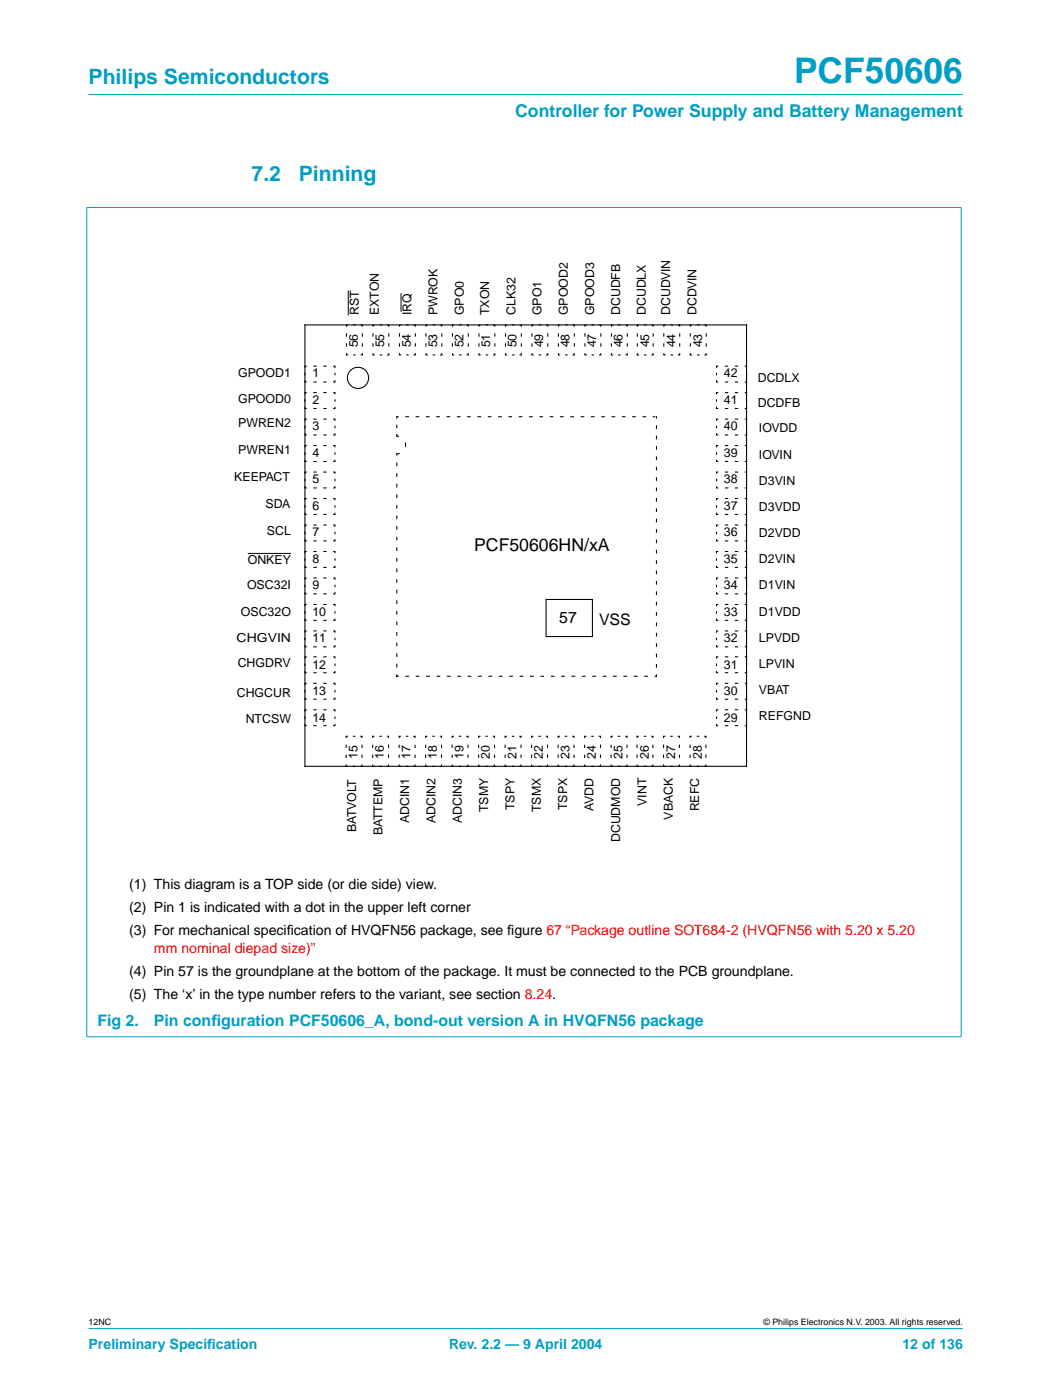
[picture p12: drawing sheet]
<svg xmlns="http://www.w3.org/2000/svg" width="210mm" height="280mm" viewBox="0 0 210 280" stroke-linecap="round" stroke-linejoin="round" font-family="sans-serif">
<defs><g id="words">
<text font-size="7.1" fill="#009ec4" x="158.6" y="16.5">PCF50606</text>
<g font-size="4.2" fill="#009ec4">
<text x="17.7" y="16.8">Philips Semiconductors</text>
<text x="50.3" y="36.2">7.2</text>
<text x="59.7" y="36.2">Pinning</text>
</g>
<text font-size="3.5" fill="#009ec4" x="102.9" y="23.4">Controller for Power Supply and Battery Management</text>
<text font-size="3.5" x="94.7" y="110.1">PCF50606HN/xA</text>
<g font-size="3.2">
<text x="111.7" y="124.6">57</text>
<text x="119.6" y="124.8">VSS</text>
</g>
<g font-size="3.2" fill="#009ec4">
<text x="19.5" y="205.1">Fig 2.</text>
<text x="30.7" y="205.1">Pin conf</text>
<text x="42.2" y="205.1">iguration PCF50606_A, bond-out version A in HVQFN56 package</text>
</g>
<g font-size="2.8">
<text x="25.8" y="177.7">(1) This diagram is a TOP side (or die side) view.</text>
<text x="25.8" y="182.2">(2) Pin 1 is indicated with a dot in the upper left corner</text>
<text x="25.8" y="186.8">(3) For mechanical specif</text>
<text x="57.3" y="186.8">ication of HVQFN56 package, see f</text>
<text x="101.3" y="186.8">igure 67 “Package outline SOT684-2 (HVQFN56 with 5.20 x 5.20</text>
<text x="25.8" y="194.9">(4) Pin 57 is the groundplane at the bottom of the package. It must be connected to the PCB groundplane.</text>
<text x="25.8" y="199.5">(5) The ‘x’ in the type number refers to the variant, see section 8.24.</text>
</g>
<text font-size="2.8" fill="#f00" x="30.7" y="190.4">mm nominal diepad size)”</text>
<g font-size="2.8" fill="#009ec4">
<text x="17.7" y="269.5">Preliminary Specif</text>
<text x="41.4" y="269.5">ication</text>
<text x="89.7" y="269.5">Rev. 2.2 — 9 April 2004</text>
<text x="180.2" y="269.5">12 of 136</text>
</g>
<g font-size="2.5">
<text x="71.6" y="63" transform="rotate(-90 71.6 63)">RST</text>
<text x="75.6" y="62.9" transform="rotate(-90 75.6 62.9)">EXTON</text>
<text x="82.2" y="63" transform="rotate(-90 82.2 63)">IRQ</text>
<text x="87.4" y="63" transform="rotate(-90 87.4 63)">PWROK</text>
<text x="92.6" y="63" transform="rotate(-90 92.6 63)">GPO0</text>
<text x="97.7" y="63" transform="rotate(-90 97.7 63)">TXON</text>
<text x="102.9" y="63" transform="rotate(-90 102.9 63)">CLK32</text>
<text x="108.2" y="63" transform="rotate(-90 108.2 63)">GPO1</text>
<text x="113.4" y="63" transform="rotate(-90 113.4 63)">GPOOD2</text>
<text x="118.6" y="63" transform="rotate(-90 118.6 63)">GPOOD3</text>
<text x="123.9" y="63" transform="rotate(-90 123.9 63)">DCUDFB</text>
<text x="129" y="63" transform="rotate(-90 129 63)">DCUDLX</text>
<text x="133.9" y="63" transform="rotate(-90 133.9 63)">DCUDVIN</text>
<text x="139.1" y="63" transform="rotate(-90 139.1 63)">DCDVIN</text>
<text x="71.4" y="69.4" transform="rotate(-90 71.4 69.4)">56</text>
<text x="76.7" y="69.4" transform="rotate(-90 76.7 69.4)">55</text>
<text x="82" y="69.4" transform="rotate(-90 82 69.4)">54</text>
<text x="87.3" y="69.4" transform="rotate(-90 87.3 69.4)">53</text>
<text x="92.6" y="69.4" transform="rotate(-90 92.6 69.4)">52</text>
<text x="97.9" y="69.4" transform="rotate(-90 97.9 69.4)">51</text>
<text x="103.2" y="69.4" transform="rotate(-90 103.2 69.4)">50</text>
<text x="108.5" y="69.4" transform="rotate(-90 108.5 69.4)">49</text>
<text x="113.8" y="69.4" transform="rotate(-90 113.8 69.4)">48</text>
<text x="119.1" y="69.4" transform="rotate(-90 119.1 69.4)">47</text>
<text x="124.4" y="69.4" transform="rotate(-90 124.4 69.4)">46</text>
<text x="129.6" y="69.4" transform="rotate(-90 129.6 69.4)">45</text>
<text x="134.9" y="69.4" transform="rotate(-90 134.9 69.4)">44</text>
<text x="140.2" y="69.4" transform="rotate(-90 140.2 69.4)">43</text>
<text x="47.6" y="75.3">GPOOD1</text>
<text x="62.4" y="75.4">1</text>
<text x="144.6" y="75.4">42</text>
<text x="151.3" y="76.3">DCDLX</text>
<text x="47.6" y="80.6">GPOOD0</text>
<text x="62.4" y="80.7">2</text>
<text x="144.6" y="80.7">41</text>
<text x="151.3" y="81.2">DCDFB</text>
<text x="47.6" y="85.3">PWREN2</text>
<text x="62.4" y="86">3</text>
<text x="144.6" y="86">40</text>
<text x="151.6" y="86.4">IOVDD</text>
<text x="47.6" y="90.7">PWREN1</text>
<text x="62.4" y="91.3">4</text>
<text x="144.6" y="91.3">39</text>
<text x="151.6" y="91.6">IOVIN</text>
<text x="46.8" y="96.1">KEEPACT</text>
<text x="53" y="101.5">SDA</text>
<text x="62.4" y="96.6">5</text>
<text x="62.4" y="101.9">6</text>
<text x="144.6" y="96.6">38</text>
<text x="144.6" y="101.9">37</text>
<text x="151.6" y="96.9">D3VIN</text>
<text x="53.3" y="106.9">SCL</text>
<text x="62.4" y="107.2">7</text>
<text x="144.6" y="107.2">36</text>
<text x="151.6" y="102.1">D3VDD</text>
<text x="151.6" y="107.3">D2VDD</text>
<text x="49.5" y="112.7">ONKEY</text>
<text x="62.4" y="112.4">8</text>
<text x="144.6" y="112.4">35</text>
<text x="151.6" y="112.6">D2VIN</text>
<text x="49.3" y="117.7">OSC32I</text>
<text x="62.4" y="117.7">9</text>
<text x="144.6" y="117.7">34</text>
<text x="151.6" y="117.8">D1VIN</text>
<text x="48.1" y="123.1">OSC32O</text>
<text x="62.4" y="123">10</text>
<text x="144.6" y="123">33</text>
<text x="151.6" y="123">D1VDD</text>
<text x="47.3" y="128.4">CHGVIN</text>
<text x="62.4" y="128.3">11</text>
<text x="144.6" y="128.3">32</text>
<text x="151.6" y="128.3">LPVDD</text>
<text x="47.5" y="133.3">CHGDRV</text>
<text x="62.4" y="133.6">12</text>
<text x="144.6" y="133.6">31</text>
<text x="151.6" y="133.5">LPVIN</text>
<text x="47.3" y="139.4">CHGCUR</text>
<text x="62.4" y="138.9">13</text>
<text x="144.6" y="138.9">30</text>
<text x="151.6" y="138.7">VBAT</text>
<text x="151.6" y="143.9">REFGND</text>
<text x="49.1" y="144.5">NTCSW</text>
<text x="62.4" y="144.2">14</text>
<text x="144.6" y="144.2">29</text>
<text x="71.4" y="151.6" transform="rotate(-90 71.4 151.6)">15</text>
<text x="76.7" y="151.6" transform="rotate(-90 76.7 151.6)">16</text>
<text x="82" y="151.6" transform="rotate(-90 82 151.6)">17</text>
<text x="87.2" y="151.6" transform="rotate(-90 87.2 151.6)">18</text>
<text x="92.5" y="151.6" transform="rotate(-90 92.5 151.6)">19</text>
<text x="97.8" y="151.6" transform="rotate(-90 97.8 151.6)">20</text>
<text x="103.1" y="151.6" transform="rotate(-90 103.1 151.6)">21</text>
<text x="108.4" y="151.6" transform="rotate(-90 108.4 151.6)">22</text>
<text x="113.7" y="151.6" transform="rotate(-90 113.7 151.6)">23</text>
<text x="119" y="151.6" transform="rotate(-90 119 151.6)">24</text>
<text x="124.3" y="151.6" transform="rotate(-90 124.3 151.6)">25</text>
<text x="129.6" y="151.6" transform="rotate(-90 129.6 151.6)">26</text>
<text x="134.9" y="151.6" transform="rotate(-90 134.9 151.6)">27</text>
<text x="140.2" y="151.6" transform="rotate(-90 140.2 151.6)">28</text>
<text x="102.8" y="161.9" transform="rotate(-90 102.8 161.9)">TSPY</text>
<text x="113.3" y="161.9" transform="rotate(-90 113.3 161.9)">TSPX</text>
<text x="129.1" y="161.1" transform="rotate(-90 129.1 161.1)">VINT</text>
<text x="71.2" y="166.3" transform="rotate(-90 71.2 166.3)">BATVOLT</text>
<text x="76.4" y="166.9" transform="rotate(-90 76.4 166.9)">BATTEMP</text>
<text x="81.7" y="164.5" transform="rotate(-90 81.7 164.5)">ADCIN1</text>
<text x="87" y="164.5" transform="rotate(-90 87 164.5)">ADCIN2</text>
<text x="92.2" y="164.5" transform="rotate(-90 92.2 164.5)">ADCIN3</text>
<text x="97.5" y="162.3" transform="rotate(-90 97.5 162.3)">TSMY</text>
<text x="108" y="162.3" transform="rotate(-90 108 162.3)">TSMX</text>
<text x="118.6" y="162.1" transform="rotate(-90 118.6 162.1)">AVDD</text>
<text x="134.4" y="163.8" transform="rotate(-90 134.4 163.8)">VBACK</text>
<text x="139.6" y="162.2" transform="rotate(-90 139.6 162.2)">REFC</text>
<text x="123.8" y="168.3" transform="rotate(-90 123.8 168.3)">DCUDMOD</text>
</g>
<g font-size="1.8">
<text x="17.7" y="264.8">12NC</text>
<text x="152.5" y="264.8">© Philips Electronics N.V. 2003. All rights reserved.</text>
</g>
</g></defs>
<g fill="#009ec4" stroke="#009ec4" stroke-width=".2">
<path d="M17.7 18.9h174.6z"/>
<path d="M17.7 265.5h174.6z"/>
<path d="M17.3 41.5v165.6z"/>
<path d="M192 41.5v165.6z"/>
<path d="M17.3 41.5h174.7z"/>
<path d="M17.3 207.2h174.7z"/>
</g>
<path d="M69.6 58v5M80.1 58.6v3.7M49.5 110.6h8.6" fill="none" stroke="#000" stroke-width=".2"/>
<path d="M109.1 119.8h9.2v7.4h-9.2z" fill="none" stroke="#000" stroke-width=".21"/>
<path d="M106.2 64.9h3.2v6h-3.2z" fill-rule="evenodd" fill="#fff"/>
<path d="M106.2 70.6v.3h.4M106.6 64.9h-.4v.4M109.1 64.9h.3v.4M109.4 70.6v.3h-.3" fill="none" stroke="#000" stroke-width=".21"/>
<path d="M106.6 70.9h2.5M109.1 64.9h-2.5" fill="none" stroke="#000" stroke-width=".21" stroke-dasharray=".5 1" stroke-dashoffset=".5" stroke-linecap="butt"/>
<path d="M106.2 65.3v5.3M109.4 70.6v-5.3" fill="none" stroke="#000" stroke-width=".21" stroke-dasharray=".7 1.3" stroke-dashoffset=".7" stroke-linecap="butt"/>
<path d="M100.9 64.9h3.2v6h-3.2z" fill-rule="evenodd" fill="#fff"/>
<path d="M100.9 70.6v.3h.4M101.3 64.9h-.4v.4M103.8 64.9h.3v.4M104.1 70.6v.3h-.3" fill="none" stroke="#000" stroke-width=".21"/>
<path d="M101.3 70.9h2.5M103.8 64.9h-2.5" fill="none" stroke="#000" stroke-width=".21" stroke-dasharray=".5 1" stroke-dashoffset=".5" stroke-linecap="butt"/>
<path d="M100.9 65.3v5.3M104.1 70.6v-5.3" fill="none" stroke="#000" stroke-width=".21" stroke-dasharray=".7 1.3" stroke-dashoffset=".7" stroke-linecap="butt"/>
<path d="M95.7 64.9h3.1v6h-3.1z" fill-rule="evenodd" fill="#fff"/>
<path d="M95.7 70.6v.3h.3M96 64.9h-.3v.4M98.5 64.9h.3v.4M98.8 70.6v.3h-.3" fill="none" stroke="#000" stroke-width=".21"/>
<path d="M96 70.9h2.5M98.5 64.9h-2.5" fill="none" stroke="#000" stroke-width=".21" stroke-dasharray=".5 1" stroke-dashoffset=".5" stroke-linecap="butt"/>
<path d="M95.7 65.3v5.3M98.8 70.6v-5.3" fill="none" stroke="#000" stroke-width=".21" stroke-dasharray=".7 1.3" stroke-dashoffset=".7" stroke-linecap="butt"/>
<path d="M90.4 64.9h3.1v6h-3.1z" fill-rule="evenodd" fill="#fff"/>
<path d="M90.4 70.6v.3h.3M90.7 64.9h-.3v.4M93.2 64.9h.3v.4M93.5 70.6v.3h-.3" fill="none" stroke="#000" stroke-width=".21"/>
<path d="M90.7 70.9h2.5M93.2 64.9h-2.5" fill="none" stroke="#000" stroke-width=".21" stroke-dasharray=".5 1" stroke-dashoffset=".5" stroke-linecap="butt"/>
<path d="M90.4 65.3v5.3M93.5 70.6v-5.3" fill="none" stroke="#000" stroke-width=".21" stroke-dasharray=".7 1.3" stroke-dashoffset=".7" stroke-linecap="butt"/>
<path d="M85.1 64.9h3.1v6h-3.1z" fill-rule="evenodd" fill="#fff"/>
<path d="M85.1 70.6v.3h.3M85.4 64.9h-.3v.4M87.9 64.9h.3v.4M88.2 70.6v.3h-.3" fill="none" stroke="#000" stroke-width=".21"/>
<path d="M85.4 70.9h2.5M87.9 64.9h-2.5" fill="none" stroke="#000" stroke-width=".21" stroke-dasharray=".5 1" stroke-dashoffset=".5" stroke-linecap="butt"/>
<path d="M85.1 65.3v5.3M88.2 70.6v-5.3" fill="none" stroke="#000" stroke-width=".21" stroke-dasharray=".7 1.3" stroke-dashoffset=".7" stroke-linecap="butt"/>
<path d="M79.8 64.9h3.2v6h-3.2z" fill-rule="evenodd" fill="#fff"/>
<path d="M79.8 70.6v.3h.3M80.1 64.9h-.3v.4M82.6 64.9h.4v.4M83 70.6v.3h-.4" fill="none" stroke="#000" stroke-width=".21"/>
<path d="M80.1 70.9h2.5M82.6 64.9h-2.5" fill="none" stroke="#000" stroke-width=".21" stroke-dasharray=".5 1" stroke-dashoffset=".5" stroke-linecap="butt"/>
<path d="M79.8 65.3v5.3M83 70.6v-5.3" fill="none" stroke="#000" stroke-width=".21" stroke-dasharray=".7 1.3" stroke-dashoffset=".7" stroke-linecap="butt"/>
<path d="M74.5 64.9h3.2v6h-3.2z" fill-rule="evenodd" fill="#fff"/>
<path d="M74.5 70.6v.3h.3M74.8 64.9h-.3v.4M77.3 64.9h.4v.4M77.7 70.6v.3h-.4" fill="none" stroke="#000" stroke-width=".21"/>
<path d="M74.8 70.9h2.5M77.3 64.9h-2.5" fill="none" stroke="#000" stroke-width=".21" stroke-dasharray=".5 1" stroke-dashoffset=".5" stroke-linecap="butt"/>
<path d="M74.5 65.3v5.3M77.7 70.6v-5.3" fill="none" stroke="#000" stroke-width=".21" stroke-dasharray=".7 1.3" stroke-dashoffset=".7" stroke-linecap="butt"/>
<path d="M69.2 64.9h3.2v6h-3.2z" fill-rule="evenodd" fill="#fff"/>
<path d="M69.2 70.6v.3h.3M69.5 64.9h-.3v.4M72 64.9h.4v.4M72.4 70.6v.3h-.4" fill="none" stroke="#000" stroke-width=".21"/>
<path d="M69.5 70.9h2.5M72 64.9h-2.5" fill="none" stroke="#000" stroke-width=".21" stroke-dasharray=".5 1" stroke-dashoffset=".5" stroke-linecap="butt"/>
<path d="M69.2 65.3v5.3M72.4 70.6v-5.3" fill="none" stroke="#000" stroke-width=".21" stroke-dasharray=".7 1.3" stroke-dashoffset=".7" stroke-linecap="butt"/>
<path d="M137.9 64.9h3.1v6h-3.1z" fill-rule="evenodd" fill="#fff"/>
<path d="M137.9 70.6v.3h.3M138.2 64.9h-.3v.4M140.7 64.9h.3v.4M141 70.6v.3h-.3" fill="none" stroke="#000" stroke-width=".21"/>
<path d="M138.2 70.9h2.5M140.7 64.9h-2.5" fill="none" stroke="#000" stroke-width=".21" stroke-dasharray=".5 1" stroke-dashoffset=".5" stroke-linecap="butt"/>
<path d="M137.9 65.3v5.3M141 70.6v-5.3" fill="none" stroke="#000" stroke-width=".21" stroke-dasharray=".7 1.3" stroke-dashoffset=".7" stroke-linecap="butt"/>
<path d="M132.6 64.9h3.1v6h-3.1z" fill-rule="evenodd" fill="#fff"/>
<path d="M132.6 70.6v.3h.3M132.9 64.9h-.3v.4M135.4 64.9h.3v.4M135.7 70.6v.3h-.3" fill="none" stroke="#000" stroke-width=".21"/>
<path d="M132.9 70.9h2.5M135.4 64.9h-2.5" fill="none" stroke="#000" stroke-width=".21" stroke-dasharray=".5 1" stroke-dashoffset=".5" stroke-linecap="butt"/>
<path d="M132.6 65.3v5.3M135.7 70.6v-5.3" fill="none" stroke="#000" stroke-width=".21" stroke-dasharray=".7 1.3" stroke-dashoffset=".7" stroke-linecap="butt"/>
<path d="M127.3 64.9h3.2v6h-3.2z" fill-rule="evenodd" fill="#fff"/>
<path d="M127.3 70.6v.3h.3M127.6 64.9h-.3v.4M130.1 64.9h.4v.4M130.5 70.6v.3h-.4" fill="none" stroke="#000" stroke-width=".21"/>
<path d="M127.6 70.9h2.5M130.1 64.9h-2.5" fill="none" stroke="#000" stroke-width=".21" stroke-dasharray=".5 1" stroke-dashoffset=".5" stroke-linecap="butt"/>
<path d="M127.3 65.3v5.3M130.5 70.6v-5.3" fill="none" stroke="#000" stroke-width=".21" stroke-dasharray=".7 1.3" stroke-dashoffset=".7" stroke-linecap="butt"/>
<path d="M122.1 64.9h3.2v6h-3.2z" fill-rule="evenodd" fill="#fff"/>
<path d="M122.1 70.6v.3h.4M122.5 64.9h-.4v.4M124.9 64.9h.4v.4M125.3 70.6v.3h-.4" fill="none" stroke="#000" stroke-width=".21"/>
<path d="M122.5 70.9h2.4M124.9 64.9h-2.4" fill="none" stroke="#000" stroke-width=".21" stroke-dasharray=".5 1" stroke-dashoffset=".5" stroke-linecap="butt"/>
<path d="M122.1 65.3v5.3M125.3 70.6v-5.3" fill="none" stroke="#000" stroke-width=".21" stroke-dasharray=".7 1.3" stroke-dashoffset=".7" stroke-linecap="butt"/>
<path d="M116.8 64.9h3.2v6h-3.2z" fill-rule="evenodd" fill="#fff"/>
<path d="M116.8 70.6v.3h.4M117.2 64.9h-.4v.4M119.6 64.9h.4v.4M120 70.6v.3h-.4" fill="none" stroke="#000" stroke-width=".21"/>
<path d="M117.2 70.9h2.4M119.6 64.9h-2.4" fill="none" stroke="#000" stroke-width=".21" stroke-dasharray=".5 1" stroke-dashoffset=".5" stroke-linecap="butt"/>
<path d="M116.8 65.3v5.3M120 70.6v-5.3" fill="none" stroke="#000" stroke-width=".21" stroke-dasharray=".7 1.3" stroke-dashoffset=".7" stroke-linecap="butt"/>
<path d="M111.5 64.9h3.2v6h-3.2z" fill-rule="evenodd" fill="#fff"/>
<path d="M111.5 70.6v.3h.4M111.9 64.9h-.4v.4M114.3 64.9h.4v.4M114.7 70.6v.3h-.4" fill="none" stroke="#000" stroke-width=".21"/>
<path d="M111.9 70.9h2.4M114.3 64.9h-2.4" fill="none" stroke="#000" stroke-width=".21" stroke-dasharray=".5 1" stroke-dashoffset=".5" stroke-linecap="butt"/>
<path d="M111.5 65.3v5.3M114.7 70.6v-5.3" fill="none" stroke="#000" stroke-width=".21" stroke-dasharray=".7 1.3" stroke-dashoffset=".7" stroke-linecap="butt"/>
<path d="M60.9 64.9h88.2z" fill="#fff" stroke="#000" stroke-width=".21"/>
<path d="M143.1 110.2h6v3.2h-6z" fill-rule="evenodd" fill="#fff"/>
<path d="M143.1 113v.4h.4M143.5 110.2h-.4v.4M148.7 110.2h.4v.4M149.1 113v.4h-.4" fill="none" stroke="#000" stroke-width=".21"/>
<path d="M143.1 110.6v2.4M149.1 113v-2.4" fill="none" stroke="#000" stroke-width=".21" stroke-dasharray=".5 1" stroke-dashoffset=".5" stroke-linecap="butt"/>
<path d="M143.5 113.4h5.2M148.7 110.2h-5.2" fill="none" stroke="#000" stroke-width=".21" stroke-dasharray=".7 1.3" stroke-dashoffset=".7" stroke-linecap="butt"/>
<path d="M143.1 104.9h6v3.2h-6z" fill-rule="evenodd" fill="#fff"/>
<path d="M143.1 107.7v.4h.4M143.5 104.9h-.4v.4M148.7 104.9h.4v.4M149.1 107.7v.4h-.4" fill="none" stroke="#000" stroke-width=".21"/>
<path d="M143.1 105.3v2.4M149.1 107.7v-2.4" fill="none" stroke="#000" stroke-width=".21" stroke-dasharray=".5 1" stroke-dashoffset=".5" stroke-linecap="butt"/>
<path d="M143.5 108.1h5.2M148.7 104.9h-5.2" fill="none" stroke="#000" stroke-width=".21" stroke-dasharray=".7 1.3" stroke-dashoffset=".7" stroke-linecap="butt"/>
<path d="M143.1 99.6h6v3.2h-6z" fill-rule="evenodd" fill="#fff"/>
<path d="M143.5 99.6h-.4v.4M148.7 99.6h.4v.4M143.1 102.4v.4h.4M149.1 102.4v.4h-.4" fill="none" stroke="#000" stroke-width=".21"/>
<path d="M143.1 100v2.4M149.1 102.4v-2.4" fill="none" stroke="#000" stroke-width=".21" stroke-dasharray=".5 1" stroke-dashoffset=".5" stroke-linecap="butt"/>
<path d="M148.7 99.6h-5.2M143.5 102.8h5.2" fill="none" stroke="#000" stroke-width=".21" stroke-dasharray=".7 1.3" stroke-dashoffset=".7" stroke-linecap="butt"/>
<path d="M143.1 94.3h6v3.2h-6z" fill-rule="evenodd" fill="#fff"/>
<path d="M143.1 97.2v.3h.4M143.5 94.3h-.4v.4M148.7 94.3h.4v.4M149.1 97.2v.3h-.4" fill="none" stroke="#000" stroke-width=".21"/>
<path d="M143.1 94.7v2.5M149.1 97.2v-2.5" fill="none" stroke="#000" stroke-width=".21" stroke-dasharray=".5 1" stroke-dashoffset=".5" stroke-linecap="butt"/>
<path d="M143.5 97.5h5.2M148.7 94.3h-5.2" fill="none" stroke="#000" stroke-width=".21" stroke-dasharray=".7 1.3" stroke-dashoffset=".7" stroke-linecap="butt"/>
<path d="M143.1 89h6v3.2h-6z" fill-rule="evenodd" fill="#fff"/>
<path d="M143.1 91.9v.3h.4M143.5 89h-.4v.4M148.7 89h.4v.4M149.1 91.9v.3h-.4" fill="none" stroke="#000" stroke-width=".21"/>
<path d="M143.1 89.4v2.5M149.1 91.9v-2.5" fill="none" stroke="#000" stroke-width=".21" stroke-dasharray=".5 1" stroke-dashoffset=".5" stroke-linecap="butt"/>
<path d="M143.5 92.2h5.2M148.7 89h-5.2" fill="none" stroke="#000" stroke-width=".21" stroke-dasharray=".7 1.3" stroke-dashoffset=".7" stroke-linecap="butt"/>
<path d="M143.1 83.7h6v3.2h-6z" fill-rule="evenodd" fill="#fff"/>
<path d="M143.1 86.6v.3h.4M143.5 83.7h-.4v.4M148.7 83.7h.4v.4M149.1 86.6v.3h-.4" fill="none" stroke="#000" stroke-width=".21"/>
<path d="M143.1 84.1v2.5M149.1 86.6v-2.5" fill="none" stroke="#000" stroke-width=".21" stroke-dasharray=".5 1" stroke-dashoffset=".5" stroke-linecap="butt"/>
<path d="M143.5 86.9h5.2M148.7 83.7h-5.2" fill="none" stroke="#000" stroke-width=".21" stroke-dasharray=".7 1.3" stroke-dashoffset=".7" stroke-linecap="butt"/>
<path d="M143.1 78.5h6v3.1h-6z" fill-rule="evenodd" fill="#fff"/>
<path d="M143.5 78.5h-.4v.3M148.7 78.5h.4v.3M143.1 81.3v.3h.4M149.1 81.3v.3h-.4" fill="none" stroke="#000" stroke-width=".21"/>
<path d="M143.1 78.8v2.5M149.1 81.3v-2.5" fill="none" stroke="#000" stroke-width=".21" stroke-dasharray=".5 1" stroke-dashoffset=".5" stroke-linecap="butt"/>
<path d="M148.7 78.5h-5.2M143.5 81.6h5.2" fill="none" stroke="#000" stroke-width=".21" stroke-dasharray=".7 1.3" stroke-dashoffset=".7" stroke-linecap="butt"/>
<path d="M143.1 73.2h6v3.1h-6z" fill-rule="evenodd" fill="#fff"/>
<path d="M143.1 76v.3h.4M143.5 73.2h-.4v.3M148.7 73.2h.4v.3M149.1 76v.3h-.4" fill="none" stroke="#000" stroke-width=".21"/>
<path d="M143.1 73.5v2.5M149.1 76v-2.5" fill="none" stroke="#000" stroke-width=".21" stroke-dasharray=".5 1" stroke-dashoffset=".5" stroke-linecap="butt"/>
<path d="M143.5 76.3h5.2M148.7 73.2h-5.2" fill="none" stroke="#000" stroke-width=".21" stroke-dasharray=".7 1.3" stroke-dashoffset=".7" stroke-linecap="butt"/>
<path d="M143.1 141.8h6v3.2h-6z" fill-rule="evenodd" fill="#fff"/>
<path d="M143.1 144.7v.3h.4M143.5 141.8h-.4v.4M148.7 141.8h.4v.4M149.1 144.7v.3h-.4" fill="none" stroke="#000" stroke-width=".21"/>
<path d="M143.1 142.2v2.5M149.1 144.7v-2.5" fill="none" stroke="#000" stroke-width=".21" stroke-dasharray=".5 1" stroke-dashoffset=".5" stroke-linecap="butt"/>
<path d="M143.5 145h5.2M148.7 141.8h-5.2" fill="none" stroke="#000" stroke-width=".21" stroke-dasharray=".7 1.3" stroke-dashoffset=".7" stroke-linecap="butt"/>
<path d="M143.1 136.5h6v3.2h-6z" fill-rule="evenodd" fill="#fff"/>
<path d="M143.1 139.4v.3h.4M143.5 136.5h-.4v.4M148.7 136.5h.4v.4M149.1 139.4v.3h-.4" fill="none" stroke="#000" stroke-width=".21"/>
<path d="M143.1 136.9v2.5M149.1 139.4v-2.5" fill="none" stroke="#000" stroke-width=".21" stroke-dasharray=".5 1" stroke-dashoffset=".5" stroke-linecap="butt"/>
<path d="M143.5 139.7h5.2M148.7 136.5h-5.2" fill="none" stroke="#000" stroke-width=".21" stroke-dasharray=".7 1.3" stroke-dashoffset=".7" stroke-linecap="butt"/>
<path d="M143.1 131.3h6v3.1h-6z" fill-rule="evenodd" fill="#fff"/>
<path d="M143.1 134.1v.3h.4M143.5 131.3h-.4v.3M148.7 131.3h.4v.3M149.1 134.1v.3h-.4" fill="none" stroke="#000" stroke-width=".21"/>
<path d="M143.1 131.6v2.5M149.1 134.1v-2.5" fill="none" stroke="#000" stroke-width=".21" stroke-dasharray=".5 1" stroke-dashoffset=".5" stroke-linecap="butt"/>
<path d="M143.5 134.4h5.2M148.7 131.3h-5.2" fill="none" stroke="#000" stroke-width=".21" stroke-dasharray=".7 1.3" stroke-dashoffset=".7" stroke-linecap="butt"/>
<path d="M143.1 126.1h6v3.2h-6z" fill-rule="evenodd" fill="#fff"/>
<path d="M143.1 128.9v.4h.4M143.5 126.1h-.4v.3M148.7 126.1h.4v.3M149.1 128.9v.4h-.4" fill="none" stroke="#000" stroke-width=".21"/>
<path d="M143.1 126.4v2.5M149.1 128.9v-2.5" fill="none" stroke="#000" stroke-width=".21" stroke-dasharray=".5 1" stroke-dashoffset=".5" stroke-linecap="butt"/>
<path d="M143.5 129.3h5.2M148.7 126.1h-5.2" fill="none" stroke="#000" stroke-width=".21" stroke-dasharray=".7 1.3" stroke-dashoffset=".7" stroke-linecap="butt"/>
<path d="M143.1 120.8h6v3.2h-6z" fill-rule="evenodd" fill="#fff"/>
<path d="M143.1 123.6v.4h.4M143.5 120.8h-.4v.3M148.7 120.8h.4v.3M149.1 123.6v.4h-.4" fill="none" stroke="#000" stroke-width=".21"/>
<path d="M143.1 121.1v2.5M149.1 123.6v-2.5" fill="none" stroke="#000" stroke-width=".21" stroke-dasharray=".5 1" stroke-dashoffset=".5" stroke-linecap="butt"/>
<path d="M143.5 124h5.2M148.7 120.8h-5.2" fill="none" stroke="#000" stroke-width=".21" stroke-dasharray=".7 1.3" stroke-dashoffset=".7" stroke-linecap="butt"/>
<path d="M143.1 115.5h6v3.2h-6z" fill-rule="evenodd" fill="#fff"/>
<path d="M143.1 118.3v.4h.4M143.5 115.5h-.4v.3M148.7 115.5h.4v.3M149.1 118.3v.4h-.4" fill="none" stroke="#000" stroke-width=".21"/>
<path d="M143.1 115.8v2.5M149.1 118.3v-2.5" fill="none" stroke="#000" stroke-width=".21" stroke-dasharray=".5 1" stroke-dashoffset=".5" stroke-linecap="butt"/>
<path d="M143.5 118.7h5.2M148.7 115.5h-5.2" fill="none" stroke="#000" stroke-width=".21" stroke-dasharray=".7 1.3" stroke-dashoffset=".7" stroke-linecap="butt"/>
<path d="M60.9 110.2h6v3.2h-6z" fill-rule="evenodd" fill="#fff"/>
<path d="M60.9 113v.4h.4M61.3 110.2h-.4v.4M66.5 110.2h.4v.4M66.9 113v.4h-.4" fill="none" stroke="#000" stroke-width=".21"/>
<path d="M60.9 110.6v2.4M66.9 113v-2.4" fill="none" stroke="#000" stroke-width=".21" stroke-dasharray=".5 1" stroke-dashoffset=".5" stroke-linecap="butt"/>
<path d="M61.3 113.4h5.2M66.5 110.2h-5.2" fill="none" stroke="#000" stroke-width=".21" stroke-dasharray=".7 1.3" stroke-dashoffset=".7" stroke-linecap="butt"/>
<path d="M60.9 104.9h6v3.2h-6z" fill-rule="evenodd" fill="#fff"/>
<path d="M60.9 107.7v.4h.4M61.3 104.9h-.4v.4M66.5 104.9h.4v.4M66.9 107.7v.4h-.4" fill="none" stroke="#000" stroke-width=".21"/>
<path d="M60.9 105.3v2.4M66.9 107.7v-2.4" fill="none" stroke="#000" stroke-width=".21" stroke-dasharray=".5 1" stroke-dashoffset=".5" stroke-linecap="butt"/>
<path d="M61.3 108.1h5.2M66.5 104.9h-5.2" fill="none" stroke="#000" stroke-width=".21" stroke-dasharray=".7 1.3" stroke-dashoffset=".7" stroke-linecap="butt"/>
<path d="M60.9 99.6h6v3.2h-6z" fill-rule="evenodd" fill="#fff"/>
<path d="M61.3 99.6h-.4v.4M66.5 99.6h.4v.4M60.9 102.4v.4h.4M66.9 102.4v.4h-.4" fill="none" stroke="#000" stroke-width=".21"/>
<path d="M60.9 100v2.4M66.9 102.4v-2.4" fill="none" stroke="#000" stroke-width=".21" stroke-dasharray=".5 1" stroke-dashoffset=".5" stroke-linecap="butt"/>
<path d="M66.5 99.6h-5.2M61.3 102.8h5.2" fill="none" stroke="#000" stroke-width=".21" stroke-dasharray=".7 1.3" stroke-dashoffset=".7" stroke-linecap="butt"/>
<path d="M60.9 94.3h6v3.2h-6z" fill-rule="evenodd" fill="#fff"/>
<path d="M60.9 97.2v.3h.4M61.3 94.3h-.4v.4M66.5 94.3h.4v.4M66.9 97.2v.3h-.4" fill="none" stroke="#000" stroke-width=".21"/>
<path d="M60.9 94.7v2.5M66.9 97.2v-2.5" fill="none" stroke="#000" stroke-width=".21" stroke-dasharray=".5 1" stroke-dashoffset=".5" stroke-linecap="butt"/>
<path d="M61.3 97.5h5.2M66.5 94.3h-5.2" fill="none" stroke="#000" stroke-width=".21" stroke-dasharray=".7 1.3" stroke-dashoffset=".7" stroke-linecap="butt"/>
<path d="M60.9 89h6v3.2h-6z" fill-rule="evenodd" fill="#fff"/>
<path d="M60.9 91.9v.3h.4M61.3 89h-.4v.4M66.5 89h.4v.4M66.9 91.9v.3h-.4" fill="none" stroke="#000" stroke-width=".21"/>
<path d="M60.9 89.4v2.5M66.9 91.9v-2.5" fill="none" stroke="#000" stroke-width=".21" stroke-dasharray=".5 1" stroke-dashoffset=".5" stroke-linecap="butt"/>
<path d="M61.3 92.2h5.2M66.5 89h-5.2" fill="none" stroke="#000" stroke-width=".21" stroke-dasharray=".7 1.3" stroke-dashoffset=".7" stroke-linecap="butt"/>
<path d="M60.9 83.7h6v3.2h-6z" fill-rule="evenodd" fill="#fff"/>
<path d="M60.9 86.6v.3h.4M61.3 83.7h-.4v.4M66.5 83.7h.4v.4M66.9 86.6v.3h-.4" fill="none" stroke="#000" stroke-width=".21"/>
<path d="M60.9 84.1v2.5M66.9 86.6v-2.5" fill="none" stroke="#000" stroke-width=".21" stroke-dasharray=".5 1" stroke-dashoffset=".5" stroke-linecap="butt"/>
<path d="M61.3 86.9h5.2M66.5 83.7h-5.2" fill="none" stroke="#000" stroke-width=".21" stroke-dasharray=".7 1.3" stroke-dashoffset=".7" stroke-linecap="butt"/>
<path d="M60.9 78.5h6v3.1h-6z" fill-rule="evenodd" fill="#fff"/>
<path d="M61.3 78.5h-.4v.3M66.5 78.5h.4v.3M60.9 81.3v.3h.4M66.9 81.3v.3h-.4" fill="none" stroke="#000" stroke-width=".21"/>
<path d="M60.9 78.8v2.5M66.9 81.3v-2.5" fill="none" stroke="#000" stroke-width=".21" stroke-dasharray=".5 1" stroke-dashoffset=".5" stroke-linecap="butt"/>
<path d="M66.5 78.5h-5.2M61.3 81.6h5.2" fill="none" stroke="#000" stroke-width=".21" stroke-dasharray=".7 1.3" stroke-dashoffset=".7" stroke-linecap="butt"/>
<path d="M60.9 73.2h6v3.1h-6z" fill-rule="evenodd" fill="#fff"/>
<path d="M60.9 76v.3h.4M61.3 73.2h-.4v.3M66.5 73.2h.4v.3M66.9 76v.3h-.4" fill="none" stroke="#000" stroke-width=".21"/>
<path d="M60.9 73.5v2.5M66.9 76v-2.5" fill="none" stroke="#000" stroke-width=".21" stroke-dasharray=".5 1" stroke-dashoffset=".5" stroke-linecap="butt"/>
<path d="M61.3 76.3h5.2M66.5 73.2h-5.2" fill="none" stroke="#000" stroke-width=".21" stroke-dasharray=".7 1.3" stroke-dashoffset=".7" stroke-linecap="butt"/>
<path d="M60.9 141.8h6v3.2h-6z" fill-rule="evenodd" fill="#fff"/>
<path d="M60.9 144.7v.3h.4M61.3 141.8h-.4v.4M66.5 141.8h.4v.4M66.9 144.7v.3h-.4" fill="none" stroke="#000" stroke-width=".21"/>
<path d="M60.9 142.2v2.5M66.9 144.7v-2.5" fill="none" stroke="#000" stroke-width=".21" stroke-dasharray=".5 1" stroke-dashoffset=".5" stroke-linecap="butt"/>
<path d="M61.3 145h5.2M66.5 141.8h-5.2" fill="none" stroke="#000" stroke-width=".21" stroke-dasharray=".7 1.3" stroke-dashoffset=".7" stroke-linecap="butt"/>
<path d="M60.9 136.5h6v3.2h-6z" fill-rule="evenodd" fill="#fff"/>
<path d="M60.9 139.4v.3h.4M61.3 136.5h-.4v.4M66.5 136.5h.4v.4M66.9 139.4v.3h-.4" fill="none" stroke="#000" stroke-width=".21"/>
<path d="M60.9 136.9v2.5M66.9 139.4v-2.5" fill="none" stroke="#000" stroke-width=".21" stroke-dasharray=".5 1" stroke-dashoffset=".5" stroke-linecap="butt"/>
<path d="M61.3 139.7h5.2M66.5 136.5h-5.2" fill="none" stroke="#000" stroke-width=".21" stroke-dasharray=".7 1.3" stroke-dashoffset=".7" stroke-linecap="butt"/>
<path d="M60.9 131.3h6v3.1h-6z" fill-rule="evenodd" fill="#fff"/>
<path d="M60.9 134.1v.3h.4M61.3 131.3h-.4v.3M66.5 131.3h.4v.3M66.9 134.1v.3h-.4" fill="none" stroke="#000" stroke-width=".21"/>
<path d="M60.9 131.6v2.5M66.9 134.1v-2.5" fill="none" stroke="#000" stroke-width=".21" stroke-dasharray=".5 1" stroke-dashoffset=".5" stroke-linecap="butt"/>
<path d="M61.3 134.4h5.2M66.5 131.3h-5.2" fill="none" stroke="#000" stroke-width=".21" stroke-dasharray=".7 1.3" stroke-dashoffset=".7" stroke-linecap="butt"/>
<path d="M60.9 126.1h6v3.2h-6z" fill-rule="evenodd" fill="#fff"/>
<path d="M60.9 128.9v.4h.4M61.3 126.1h-.4v.3M66.5 126.1h.4v.3M66.9 128.9v.4h-.4" fill="none" stroke="#000" stroke-width=".21"/>
<path d="M60.9 126.4v2.5M66.9 128.9v-2.5" fill="none" stroke="#000" stroke-width=".21" stroke-dasharray=".5 1" stroke-dashoffset=".5" stroke-linecap="butt"/>
<path d="M61.3 129.3h5.2M66.5 126.1h-5.2" fill="none" stroke="#000" stroke-width=".21" stroke-dasharray=".7 1.3" stroke-dashoffset=".7" stroke-linecap="butt"/>
<path d="M60.9 120.8h6v3.2h-6z" fill-rule="evenodd" fill="#fff"/>
<path d="M60.9 123.6v.4h.4M61.3 120.8h-.4v.3M66.5 120.8h.4v.3M66.9 123.6v.4h-.4" fill="none" stroke="#000" stroke-width=".21"/>
<path d="M60.9 121.1v2.5M66.9 123.6v-2.5" fill="none" stroke="#000" stroke-width=".21" stroke-dasharray=".5 1" stroke-dashoffset=".5" stroke-linecap="butt"/>
<path d="M61.3 124h5.2M66.5 120.8h-5.2" fill="none" stroke="#000" stroke-width=".21" stroke-dasharray=".7 1.3" stroke-dashoffset=".7" stroke-linecap="butt"/>
<path d="M60.9 115.5h6v3.2h-6z" fill-rule="evenodd" fill="#fff"/>
<path d="M60.9 118.3v.4h.4M61.3 115.5h-.4v.3M66.5 115.5h.4v.3M66.9 118.3v.4h-.4" fill="none" stroke="#000" stroke-width=".21"/>
<path d="M60.9 115.8v2.5M66.9 118.3v-2.5" fill="none" stroke="#000" stroke-width=".21" stroke-dasharray=".5 1" stroke-dashoffset=".5" stroke-linecap="butt"/>
<path d="M61.3 118.7h5.2M66.5 115.5h-5.2" fill="none" stroke="#000" stroke-width=".21" stroke-dasharray=".7 1.3" stroke-dashoffset=".7" stroke-linecap="butt"/>
<g fill="#fff" stroke="#000" stroke-width=".21">
<path d="M149.1 64.9v88.2z"/>
<path d="M60.9 64.9v88.2z"/>
</g>
<path d="M106.2 147.1h3.2v6h-3.2z" fill-rule="evenodd" fill="#fff"/>
<path d="M106.2 152.8v.3h.3M106.5 147.1h-.3v.4M109 147.1h.4v.4M109.4 152.8v.3h-.4" fill="none" stroke="#000" stroke-width=".21"/>
<path d="M106.5 153.1h2.5M109 147.1h-2.5" fill="none" stroke="#000" stroke-width=".21" stroke-dasharray=".5 1" stroke-dashoffset=".5" stroke-linecap="butt"/>
<path d="M106.2 147.5v5.3M109.4 152.8v-5.3" fill="none" stroke="#000" stroke-width=".21" stroke-dasharray=".7 1.3" stroke-dashoffset=".7" stroke-linecap="butt"/>
<path d="M100.9 147.1h3.2v6h-3.2z" fill-rule="evenodd" fill="#fff"/>
<path d="M100.9 152.8v.3h.3M101.2 147.1h-.3v.4M103.7 147.1h.4v.4M104.1 152.8v.3h-.4" fill="none" stroke="#000" stroke-width=".21"/>
<path d="M101.2 153.1h2.5M103.7 147.1h-2.5" fill="none" stroke="#000" stroke-width=".21" stroke-dasharray=".5 1" stroke-dashoffset=".5" stroke-linecap="butt"/>
<path d="M100.9 147.5v5.3M104.1 152.8v-5.3" fill="none" stroke="#000" stroke-width=".21" stroke-dasharray=".7 1.3" stroke-dashoffset=".7" stroke-linecap="butt"/>
<path d="M95.6 147.1h3.2v6h-3.2z" fill-rule="evenodd" fill="#fff"/>
<path d="M95.6 152.8v.3h.3M95.9 147.1h-.3v.4M98.4 147.1h.4v.4M98.8 152.8v.3h-.4" fill="none" stroke="#000" stroke-width=".21"/>
<path d="M95.9 153.1h2.5M98.4 147.1h-2.5" fill="none" stroke="#000" stroke-width=".21" stroke-dasharray=".5 1" stroke-dashoffset=".5" stroke-linecap="butt"/>
<path d="M95.6 147.5v5.3M98.8 152.8v-5.3" fill="none" stroke="#000" stroke-width=".21" stroke-dasharray=".7 1.3" stroke-dashoffset=".7" stroke-linecap="butt"/>
<path d="M90.3 147.1h3.2v6h-3.2z" fill-rule="evenodd" fill="#fff"/>
<path d="M90.3 152.8v.3h.4M90.7 147.1h-.4v.4M93.1 147.1h.4v.4M93.5 152.8v.3h-.4" fill="none" stroke="#000" stroke-width=".21"/>
<path d="M90.7 153.1h2.4M93.1 147.1h-2.4" fill="none" stroke="#000" stroke-width=".21" stroke-dasharray=".5 1" stroke-dashoffset=".5" stroke-linecap="butt"/>
<path d="M90.3 147.5v5.3M93.5 152.8v-5.3" fill="none" stroke="#000" stroke-width=".21" stroke-dasharray=".7 1.3" stroke-dashoffset=".7" stroke-linecap="butt"/>
<path d="M85 147.1h3.2v6h-3.2z" fill-rule="evenodd" fill="#fff"/>
<path d="M85 152.8v.3h.4M85.4 147.1h-.4v.4M87.8 147.1h.4v.4M88.2 152.8v.3h-.4" fill="none" stroke="#000" stroke-width=".21"/>
<path d="M85.4 153.1h2.4M87.8 147.1h-2.4" fill="none" stroke="#000" stroke-width=".21" stroke-dasharray=".5 1" stroke-dashoffset=".5" stroke-linecap="butt"/>
<path d="M85 147.5v5.3M88.2 152.8v-5.3" fill="none" stroke="#000" stroke-width=".21" stroke-dasharray=".7 1.3" stroke-dashoffset=".7" stroke-linecap="butt"/>
<path d="M79.7 147.1h3.2v6h-3.2z" fill-rule="evenodd" fill="#fff"/>
<path d="M79.7 152.8v.3h.4M80.1 147.1h-.4v.4M82.5 147.1h.4v.4M82.9 152.8v.3h-.4" fill="none" stroke="#000" stroke-width=".21"/>
<path d="M80.1 153.1h2.4M82.5 147.1h-2.4" fill="none" stroke="#000" stroke-width=".21" stroke-dasharray=".5 1" stroke-dashoffset=".5" stroke-linecap="butt"/>
<path d="M79.7 147.5v5.3M82.9 152.8v-5.3" fill="none" stroke="#000" stroke-width=".21" stroke-dasharray=".7 1.3" stroke-dashoffset=".7" stroke-linecap="butt"/>
<path d="M74.4 147.1h3.2v6h-3.2z" fill-rule="evenodd" fill="#fff"/>
<path d="M74.4 152.8v.3h.4M74.8 147.1h-.4v.4M77.2 147.1h.4v.4M77.6 152.8v.3h-.4" fill="none" stroke="#000" stroke-width=".21"/>
<path d="M74.8 153.1h2.4M77.2 147.1h-2.4" fill="none" stroke="#000" stroke-width=".21" stroke-dasharray=".5 1" stroke-dashoffset=".5" stroke-linecap="butt"/>
<path d="M74.4 147.5v5.3M77.6 152.8v-5.3" fill="none" stroke="#000" stroke-width=".21" stroke-dasharray=".7 1.3" stroke-dashoffset=".7" stroke-linecap="butt"/>
<path d="M69.1 147.1h3.2v6h-3.2z" fill-rule="evenodd" fill="#fff"/>
<path d="M69.1 152.8v.3h.4M69.5 147.1h-.4v.4M72 147.1h.3v.4M72.3 152.8v.3h-.3" fill="none" stroke="#000" stroke-width=".21"/>
<path d="M69.5 153.1h2.5M72 147.1h-2.5" fill="none" stroke="#000" stroke-width=".21" stroke-dasharray=".5 1" stroke-dashoffset=".5" stroke-linecap="butt"/>
<path d="M69.1 147.5v5.3M72.3 152.8v-5.3" fill="none" stroke="#000" stroke-width=".21" stroke-dasharray=".7 1.3" stroke-dashoffset=".7" stroke-linecap="butt"/>
<path d="M137.8 147.1h3.2v6h-3.2z" fill-rule="evenodd" fill="#fff"/>
<path d="M137.8 152.8v.3h.4M138.2 147.1h-.4v.4M140.6 147.1h.4v.4M141 152.8v.3h-.4" fill="none" stroke="#000" stroke-width=".21"/>
<path d="M138.2 153.1h2.4M140.6 147.1h-2.4" fill="none" stroke="#000" stroke-width=".21" stroke-dasharray=".5 1" stroke-dashoffset=".5" stroke-linecap="butt"/>
<path d="M137.8 147.5v5.3M141 152.8v-5.3" fill="none" stroke="#000" stroke-width=".21" stroke-dasharray=".7 1.3" stroke-dashoffset=".7" stroke-linecap="butt"/>
<path d="M132.5 147.1h3.2v6h-3.2z" fill-rule="evenodd" fill="#fff"/>
<path d="M132.5 152.8v.3h.4M132.9 147.1h-.4v.4M135.3 147.1h.4v.4M135.7 152.8v.3h-.4" fill="none" stroke="#000" stroke-width=".21"/>
<path d="M132.9 153.1h2.4M135.3 147.1h-2.4" fill="none" stroke="#000" stroke-width=".21" stroke-dasharray=".5 1" stroke-dashoffset=".5" stroke-linecap="butt"/>
<path d="M132.5 147.5v5.3M135.7 152.8v-5.3" fill="none" stroke="#000" stroke-width=".21" stroke-dasharray=".7 1.3" stroke-dashoffset=".7" stroke-linecap="butt"/>
<path d="M127.2 147.1h3.2v6h-3.2z" fill-rule="evenodd" fill="#fff"/>
<path d="M127.2 152.8v.3h.4M127.6 147.1h-.4v.4M130 147.1h.4v.4M130.4 152.8v.3h-.4" fill="none" stroke="#000" stroke-width=".21"/>
<path d="M127.6 153.1h2.4M130 147.1h-2.4" fill="none" stroke="#000" stroke-width=".21" stroke-dasharray=".5 1" stroke-dashoffset=".5" stroke-linecap="butt"/>
<path d="M127.2 147.5v5.3M130.4 152.8v-5.3" fill="none" stroke="#000" stroke-width=".21" stroke-dasharray=".7 1.3" stroke-dashoffset=".7" stroke-linecap="butt"/>
<path d="M122.1 147.1h3.1v6h-3.1z" fill-rule="evenodd" fill="#fff"/>
<path d="M122.1 152.8v.3h.3M122.4 147.1h-.3v.4M124.9 147.1h.3v.4M125.2 152.8v.3h-.3" fill="none" stroke="#000" stroke-width=".21"/>
<path d="M122.4 153.1h2.5M124.9 147.1h-2.5" fill="none" stroke="#000" stroke-width=".21" stroke-dasharray=".5 1" stroke-dashoffset=".5" stroke-linecap="butt"/>
<path d="M122.1 147.5v5.3M125.2 152.8v-5.3" fill="none" stroke="#000" stroke-width=".21" stroke-dasharray=".7 1.3" stroke-dashoffset=".7" stroke-linecap="butt"/>
<path d="M116.8 147.1h3.1v6h-3.1z" fill-rule="evenodd" fill="#fff"/>
<path d="M116.8 152.8v.3h.3M117.1 147.1h-.3v.4M119.6 147.1h.3v.4M119.9 152.8v.3h-.3" fill="none" stroke="#000" stroke-width=".21"/>
<path d="M117.1 153.1h2.5M119.6 147.1h-2.5" fill="none" stroke="#000" stroke-width=".21" stroke-dasharray=".5 1" stroke-dashoffset=".5" stroke-linecap="butt"/>
<path d="M116.8 147.5v5.3M119.9 152.8v-5.3" fill="none" stroke="#000" stroke-width=".21" stroke-dasharray=".7 1.3" stroke-dashoffset=".7" stroke-linecap="butt"/>
<path d="M111.5 147.1h3.1v6h-3.1z" fill-rule="evenodd" fill="#fff"/>
<path d="M111.5 152.8v.3h.3M111.8 147.1h-.3v.4M114.3 147.1h.3v.4M114.6 152.8v.3h-.3" fill="none" stroke="#000" stroke-width=".21"/>
<path d="M111.8 153.1h2.5M114.3 147.1h-2.5" fill="none" stroke="#000" stroke-width=".21" stroke-dasharray=".5 1" stroke-dashoffset=".5" stroke-linecap="butt"/>
<path d="M111.5 147.5v5.3M114.6 152.8v-5.3" fill="none" stroke="#000" stroke-width=".21" stroke-dasharray=".7 1.3" stroke-dashoffset=".7" stroke-linecap="butt"/>
<path d="M60.9 153.1h88.2z" fill="#fff" stroke="#000" stroke-width=".21"/>
<g fill="none" stroke="#000" stroke-width=".21">
<path d="M79.2 86.9v.3M79.2 90.7v.2M79.5 83.3h-.3v.2M130.5 83.3h.3M131.1 83.3v.2M79.2 134.9v.2h.3M131.1 134.9v.2h-.3"/>
<circle cx="71.5" cy="75.5" r="2.12"/>
</g>
<path d="M130.5 83.3h-51" fill="none" stroke="#000" stroke-width=".21" stroke-dasharray=".5 1.5" stroke-dashoffset=".5"/>
<path d="M79.2 90.9v44M79.5 135.1h51.3M131.1 134.9v-51.4" fill="none" stroke="#000" stroke-width=".21" stroke-dasharray=".5 1.6" stroke-dashoffset=".5"/>
<path d="M79.2 87.2a1.76 1.76 0 0 1 1.8 1.7 1.76 1.76 0 0 1-1.8 1.8" fill="none" stroke="#000" stroke-width=".21" stroke-dasharray=".7 2" stroke-dashoffset=".3"/>
<path d="M79.2 83.5v3.4" fill="none" stroke="#000" stroke-width=".21" stroke-dasharray=".5 1.4" stroke-dashoffset=".5"/>
<use href="#words"/>
</svg>
